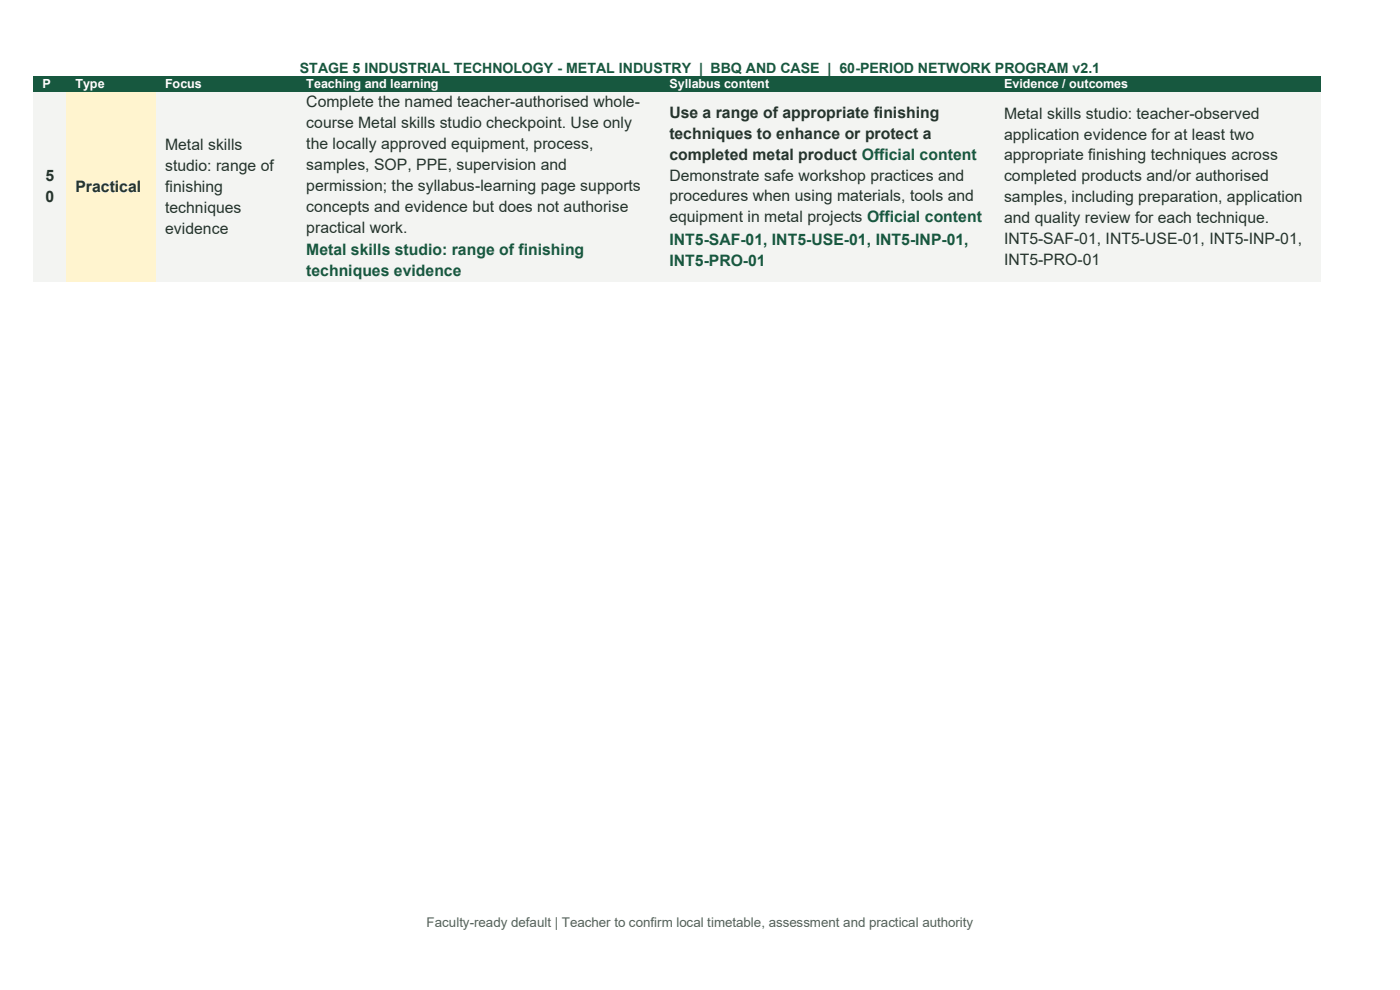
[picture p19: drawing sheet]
<svg xmlns="http://www.w3.org/2000/svg" width="297mm" height="210mm" viewBox="0 0 297 210" stroke-linecap="round" stroke-linejoin="round" font-family="sans-serif">
<defs><g id="words">
<g font-size="3.3" fill="#25342d">
<text x="65" y="22.8">Complete the named teacher-authorised whole-</text>
<text x="65" y="27.2">course Metal skills studio checkpoint. Use only</text>
<text x="142" y="25">Use a range of appropriate finishing</text>
<text x="142" y="29.4">techniques to enhance or protect a</text>
<text x="213" y="25.2">Metal skills studio: teacher-observed</text>
<text x="213" y="29.6">application evidence for at least two</text>
<text x="35" y="31.8">Metal skills</text>
<text x="65" y="31.6">the locally approved equipment, process,</text>
<text x="142" y="33.9">completed metal product Official content</text>
<text x="213" y="34">appropriate finishing techniques across</text>
<text x="9.7" y="38.5">5</text>
<text x="16" y="40.7">Practical</text>
<text x="35" y="36.2">studio: range of</text>
<text x="35" y="40.7">finishing</text>
<text x="65" y="36.1">samples, SOP, PPE, supervision and</text>
<text x="65" y="40.5">permission; the syllabus-learning page supports</text>
<text x="142" y="38.3">Demonstrate safe workshop practices and</text>
<text x="213" y="38.5">completed products and/or authorised</text>
<text x="9.7" y="42.9">0</text>
<text x="35" y="45.1">techniques</text>
<text x="65" y="45">concepts and evidence but does not authorise</text>
<text x="142" y="42.7">procedures when using materials, tools and</text>
<text x="142" y="47.2">equipment in metal projects Official content</text>
<text x="213" y="42.9">samples, including preparation, application</text>
<text x="213" y="47.3">and quality review for each technique.</text>
<text x="35" y="49.5">evidence</text>
<text x="65" y="49.4">practical work.</text>
<text x="213" y="51.8">INT5-SAF-01, INT5-USE-01, INT5-INP-01,</text>
<text x="213" y="56.2">INT5-PRO-01</text>
</g>
<g font-size="3.3" fill="#17583f">
<text x="142" y="52">INT5-SAF-01, INT5-USE-01, INT5-INP-01,</text>
<text x="65" y="54.2">Metal skills studio: range of finishing</text>
<text x="65" y="58.6">techniques evidence</text>
<text x="142" y="56.4">INT5-PRO-01</text>
</g>
<text font-size="3" fill="#17583f" x="63.6" y="15.5">STAGE 5 INDUSTRIAL TECHNOLOGY - METAL INDUSTRY | BBQ AND CASE | 60-PERIOD NETWORK PROGRAM v2.1</text>
<text font-size="2.8" fill="#51645b" x="90.5" y="196.8">Faculty-ready default | Teacher to confirm local timetable, assessment and practical authority</text>
<g font-size="2.7" fill="#fff">
<text x="9" y="18.6">P</text>
<text x="16" y="18.6">Type</text>
<text x="35" y="18.6">Focus</text>
<text x="65" y="18.6">Teaching and learning</text>
<text x="142" y="18.6">Syllabus content</text>
<text x="213" y="18.6">Evidence / outcomes</text>
</g>
</g></defs>
<g fill="#17583f">
<path d="M7.1 16.1h7v3.5h-7z" fill-rule="evenodd"/>
<path d="M9 16.1h3.2v3.5h-3.2z" fill-rule="evenodd"/>
<path d="M14.1 16.1h19v3.5h-19z" fill-rule="evenodd"/>
<path d="M16 16.1h15.2v3.5h-15.2z" fill-rule="evenodd"/>
<path d="M33.1 16.1h30v3.5h-30z" fill-rule="evenodd"/>
<path d="M35 16.1h26.2v3.5h-26.2z" fill-rule="evenodd"/>
<path d="M63.1 16.1h77v3.5h-77z" fill-rule="evenodd"/>
<path d="M65 16.1h73.2v3.5h-73.2z" fill-rule="evenodd"/>
<path d="M140.1 16.1h71v3.5h-71z" fill-rule="evenodd"/>
<path d="M142 16.1h67.2v3.5h-67.2z" fill-rule="evenodd"/>
<path d="M211.1 16.1h69v3.5h-69z" fill-rule="evenodd"/>
<path d="M213 16.1h65.2v3.5h-65.2z" fill-rule="evenodd"/>
</g>
<g fill="#f3f4f2">
<path d="M7.1 19.6h7v40.3h-7z" fill-rule="evenodd"/>
<path d="M9 35.4h3.2v4.4h-3.2z" fill-rule="evenodd"/>
<path d="M9 39.8h3.2v4.4h-3.2z" fill-rule="evenodd"/>
</g>
<g fill="#fff4cf">
<path d="M14.1 19.6h19v40.3h-19z" fill-rule="evenodd"/>
<path d="M16 37.6h15.2v4.4h-15.2z" fill-rule="evenodd"/>
</g>
<g fill="#f3f4f2">
<path d="M33.1 19.6h30v40.3h-30z" fill-rule="evenodd"/>
<path d="M35 28.7h26.2v4.4h-26.2z" fill-rule="evenodd"/>
<path d="M35 33.1h26.2v4.5h-26.2z" fill-rule="evenodd"/>
<path d="M35 37.6h26.2v4.4h-26.2z" fill-rule="evenodd"/>
<path d="M35 42h26.2v4.4h-26.2z" fill-rule="evenodd"/>
<path d="M35 46.4h26.2v4.4h-26.2z" fill-rule="evenodd"/>
<path d="M63.1 19.6h77v40.3h-77z" fill-rule="evenodd"/>
<path d="M65 19.6h73.2v4.5h-73.2z" fill-rule="evenodd"/>
<path d="M65 24.1h73.2v4.4h-73.2z" fill-rule="evenodd"/>
<path d="M65 28.5h73.2v4.4h-73.2z" fill-rule="evenodd"/>
<path d="M65 32.9h73.2v4.5h-73.2z" fill-rule="evenodd"/>
<path d="M65 37.4h73.2v4.4h-73.2z" fill-rule="evenodd"/>
<path d="M65 41.8h73.2v4.4h-73.2z" fill-rule="evenodd"/>
<path d="M65 46.2h73.2v4.5h-73.2z" fill-rule="evenodd"/>
<path d="M65 50.7h73.2v4.8h-73.2z" fill-rule="evenodd"/>
<path d="M65 55.5h73.2v4.4h-73.2z" fill-rule="evenodd"/>
<path d="M140.1 19.6h71v40.3h-71z" fill-rule="evenodd"/>
<path d="M142 21.9h67.2v4.4h-67.2z" fill-rule="evenodd"/>
<path d="M142 26.3h67.2v4.4h-67.2z" fill-rule="evenodd"/>
<path d="M142 30.7h67.2v4.5h-67.2z" fill-rule="evenodd"/>
<path d="M142 35.2h67.2v4.4h-67.2z" fill-rule="evenodd"/>
<path d="M142 39.6h67.2v4.4h-67.2z" fill-rule="evenodd"/>
<path d="M142 44h67.2v4.5h-67.2z" fill-rule="evenodd"/>
<path d="M142 48.5h67.2v4.8h-67.2z" fill-rule="evenodd"/>
<path d="M142 53.3h67.2v4.4h-67.2z" fill-rule="evenodd"/>
<path d="M211.1 19.6h69v40.3h-69z" fill-rule="evenodd"/>
<path d="M213 22.1h65.2v4.4h-65.2z" fill-rule="evenodd"/>
<path d="M213 26.5h65.2v4.4h-65.2z" fill-rule="evenodd"/>
<path d="M213 30.9h65.2v4.5h-65.2z" fill-rule="evenodd"/>
<path d="M213 35.4h65.2v4.4h-65.2z" fill-rule="evenodd"/>
<path d="M213 39.8h65.2v4.4h-65.2z" fill-rule="evenodd"/>
<path d="M213 44.2h65.2v4.4h-65.2z" fill-rule="evenodd"/>
<path d="M213 48.6h65.2v4.5h-65.2z" fill-rule="evenodd"/>
<path d="M213 53.1h65.2v4.4h-65.2z" fill-rule="evenodd"/>
</g>
<use href="#words"/>
</svg>
